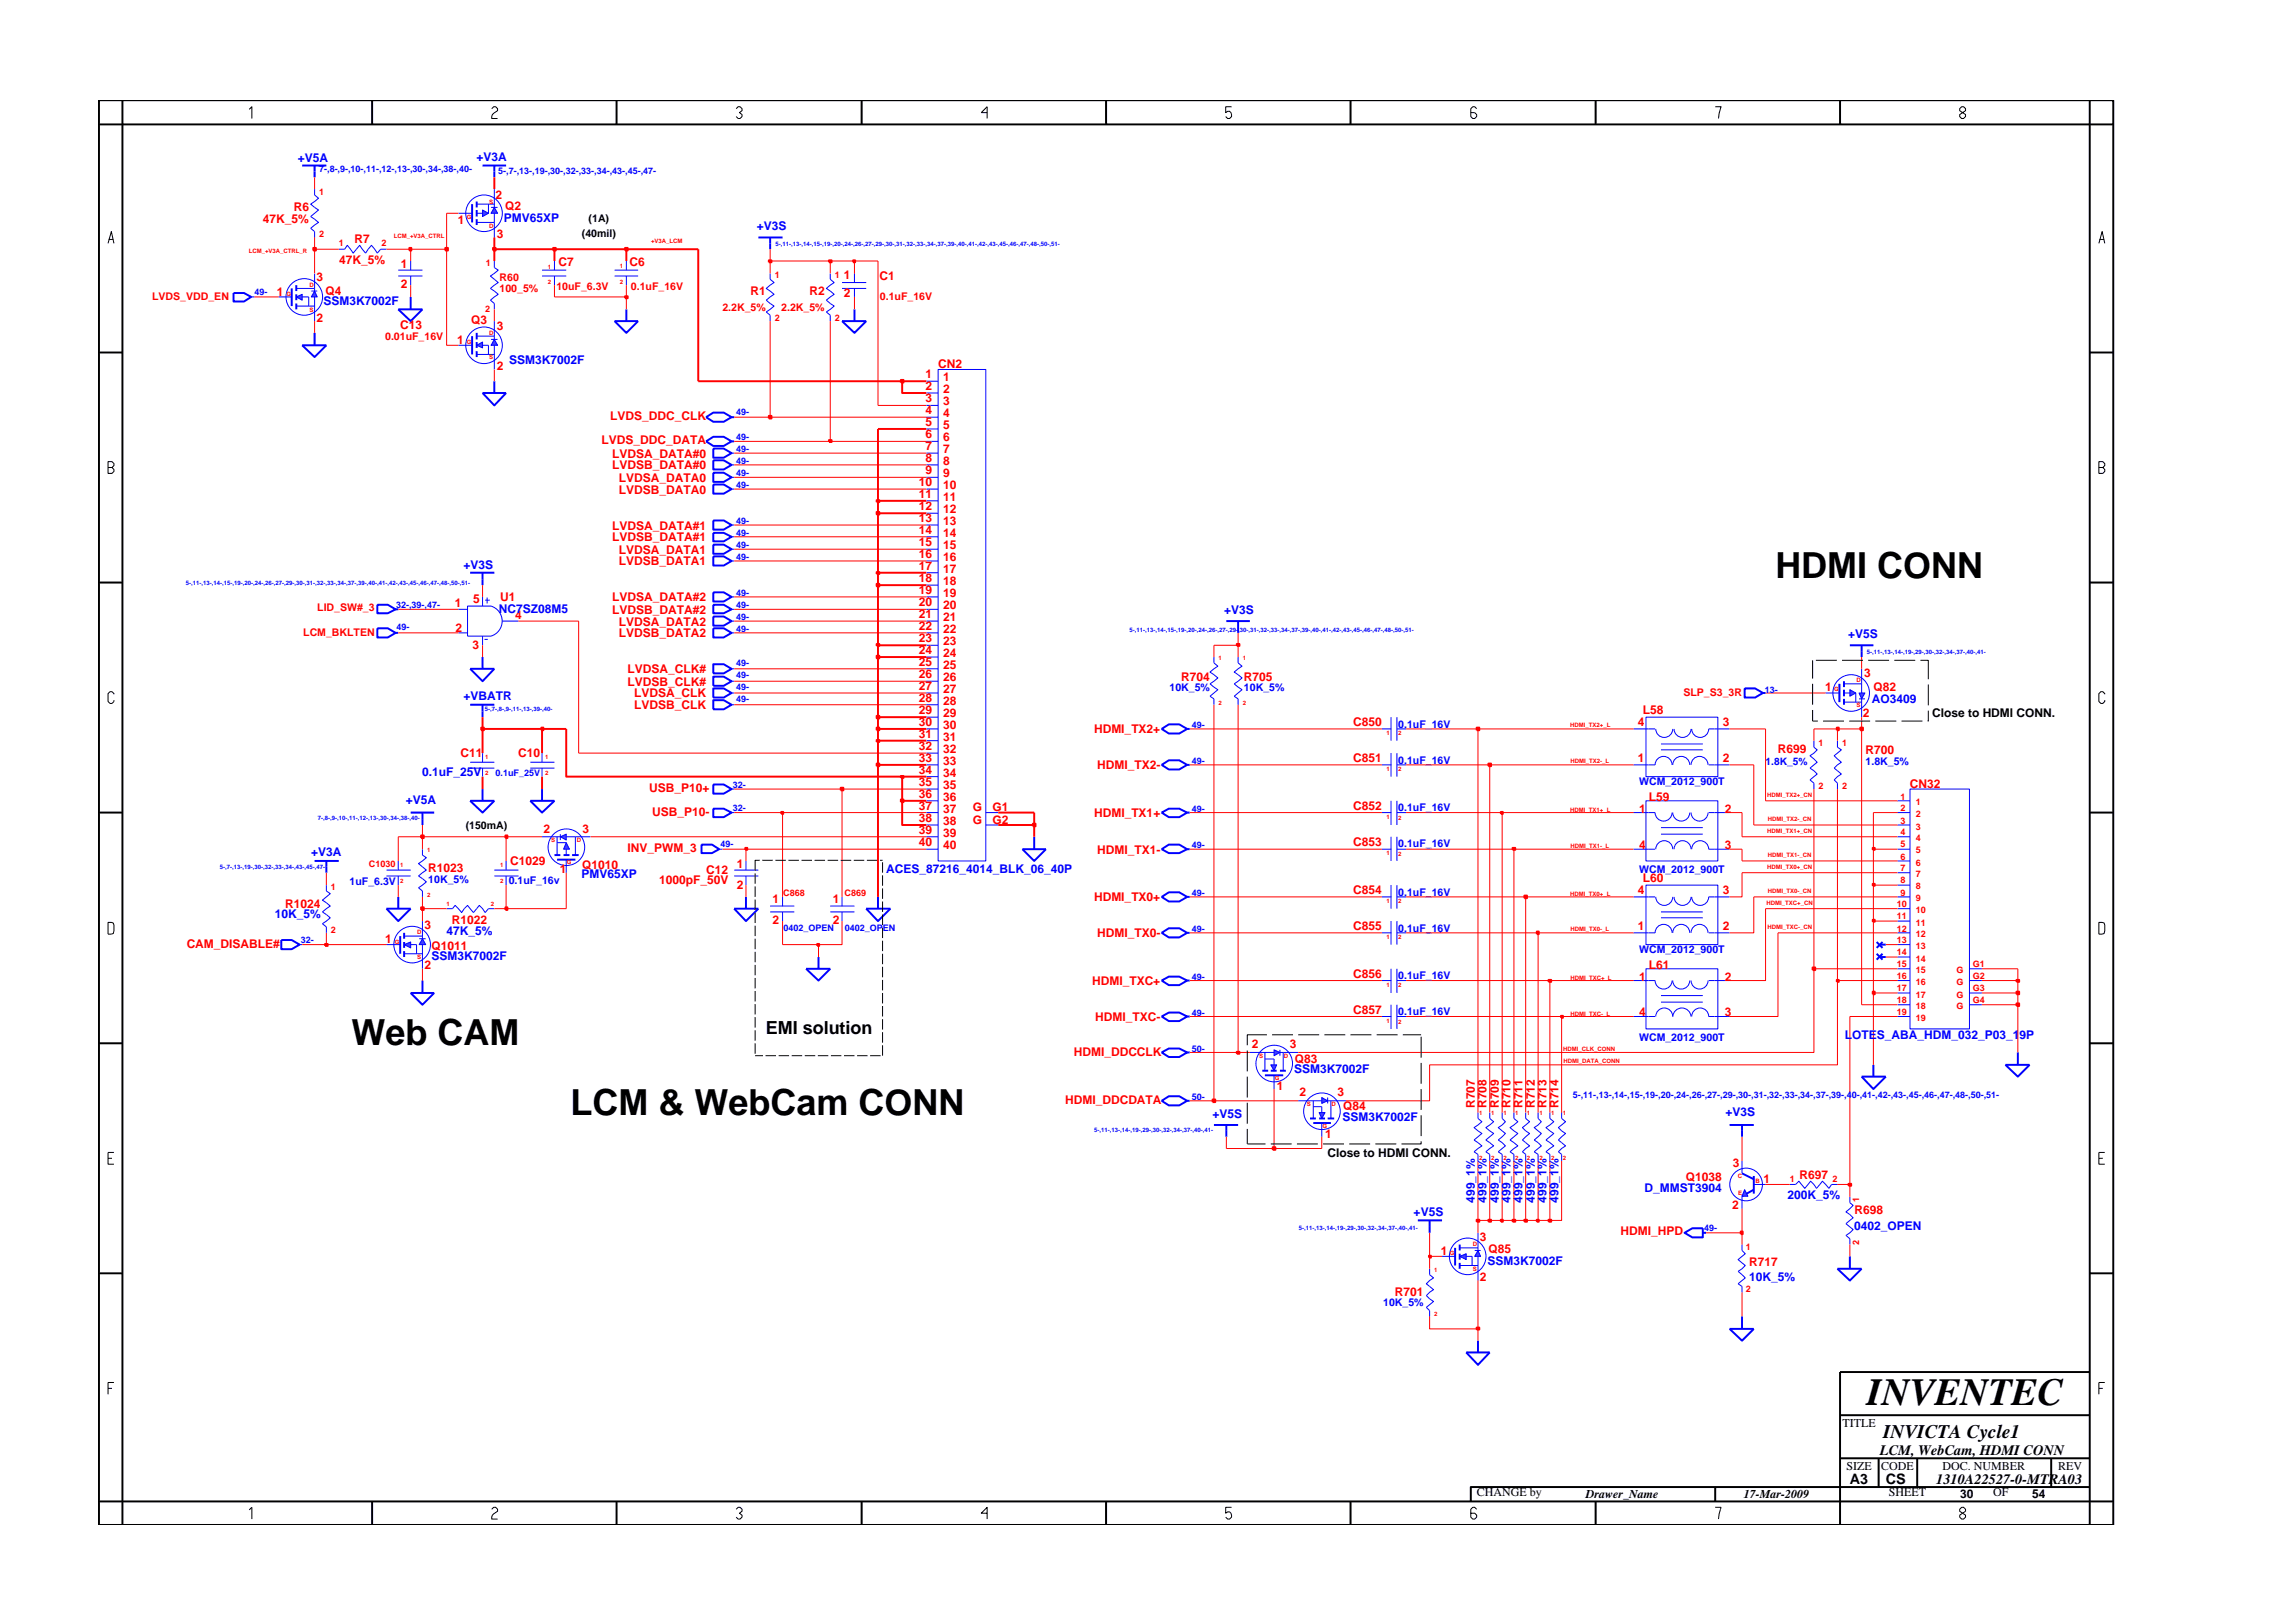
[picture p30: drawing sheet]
<svg xmlns="http://www.w3.org/2000/svg" width="297mm" height="210mm" viewBox="0 0 297 210" stroke-linecap="round" stroke-linejoin="round" font-family="sans-serif">
<defs><g id="words">
<text font-size="5" x="241.8" y="182">INVENTEC</text>
<g font-size="4.7">
<text x="230" y="74.8">HDMI CONN</text>
<text x="45.5" y="135.4">Web CAM</text>
<text x="73.9" y="144.4">LCM &amp; WebCam CONN</text>
</g>
<text font-size="2.5" x="244" y="186.3">INVICTA Cycle1</text>
<text font-size="2.3" x="99.2" y="134">EMI solution</text>
<g font-size="1.9">
<text x="243.5" y="188.5">LCM, WebCam, HDMI CONN</text>
<text x="239.6" y="192.2">A3</text>
<text x="244.3" y="192.3">CS</text>
<text x="250.8" y="192.2">1310A22527-0-MTRA03</text>
</g>
<g font-size="1.6" fill="#00f">
<text x="38.6" y="21">+V5A</text>
<text x="61.7" y="20.8">+V3A</text>
<text x="65.3" y="28.7">PMV65XP</text>
<text x="98" y="29.8">+V3S</text>
<text x="41.9" y="39.6">SSM3K7002F</text>
<text x="66" y="47.2">SSM3K7002F</text>
<text x="60" y="73.7">+V3S</text>
<text x="64.6" y="79.4">NC7SZ08M5</text>
<text x="158.6" y="79.5">+V3S</text>
<text x="239.4" y="82.7">+V5S</text>
<text x="60.1" y="90.7">+VBATR</text>
<text x="242.5" y="91.1">AO3409</text>
<text x="54.7" y="100.6">0.1uF_25V</text>
<text x="52.6" y="104.2">+V5A</text>
<text x="40.3" y="110.8">+V3A</text>
<text x="75.3" y="113.8">PMV65XP</text>
<text x="114.8" y="113.1">ACES_87216_4014_BLK_06_40P</text>
<text x="35.6" y="119">10K_5%</text>
<text x="55.9" y="124.4">SSM3K7002F</text>
<text x="57.8" y="121.1">47K_5%</text>
<text x="239" y="134.6">LOTES_ABA_HDM_032_P03_19P</text>
<text x="167.6" y="139">SSM3K7002F</text>
<text x="157.1" y="144.8">+V5S</text>
<text x="173.9" y="145.2">SSM3K7002F</text>
<text x="223.5" y="144.5">+V3S</text>
<text x="191" y="155.8" transform="rotate(-90 191 155.8)">499_1%</text>
<text x="192.6" y="155.8" transform="rotate(-90 192.6 155.8)">499_1%</text>
<text x="194.2" y="155.8" transform="rotate(-90 194.2 155.8)">499_1%</text>
<text x="195.7" y="155.8" transform="rotate(-90 195.7 155.8)">499_1%</text>
<text x="197.2" y="155.8" transform="rotate(-90 197.2 155.8)">499_1%</text>
<text x="198.8" y="155.8" transform="rotate(-90 198.8 155.8)">499_1%</text>
<text x="200.3" y="155.8" transform="rotate(-90 200.3 155.8)">499_1%</text>
<text x="201.9" y="155.8" transform="rotate(-90 201.9 155.8)">499_1%</text>
<text x="213" y="154.5">D_MMST3904</text>
<text x="231.6" y="155.4">200K_5%</text>
<text x="183.1" y="157.6">+V5S</text>
<text x="240.2" y="159.3">0402_OPEN</text>
<text x="192.7" y="163.9">SSM3K7002F</text>
<text x="226.6" y="165.9">10K_5%</text>
</g>
<g font-size="1.6" fill="#f00">
<text x="34.1" y="28.9">47K_5%</text>
<text x="38" y="27.4">R6</text>
<text x="59.3" y="29">1</text>
<text x="64.2" y="25.7">2</text>
<text x="65.4" y="27.2">Q2</text>
<text x="44" y="34.2">47K_5%</text>
<text x="45.9" y="31.5">R7</text>
<text x="51.9" y="34.7">1</text>
<text x="64.4" y="30.8">3</text>
<text x="72.3" y="34.5">C7</text>
<text x="81.6" y="34.5">C6</text>
<text x="35.8" y="38.3">1</text>
<text x="41" y="36.4">3</text>
<text x="41" y="41.7">2</text>
<text x="42.2" y="38.2">Q4</text>
<text x="51.9" y="37.3">2</text>
<text x="97.2" y="38.2">R1</text>
<text x="104.8" y="38.2">R2</text>
<text x="109.3" y="36.2">1</text>
<text x="109.3" y="38.4">2</text>
<text x="114" y="36.2">C1</text>
<text x="51.8" y="42.7">C13</text>
<text x="59.2" y="44.6">1</text>
<text x="61" y="42">Q3</text>
<text x="64.4" y="42.7">3</text>
<text x="64.4" y="47.9">2</text>
<text x="121.5" y="47.6">CN2</text>
<text x="119.9" y="52.1">3</text>
<text x="119.9" y="50.6">2</text>
<text x="119.9" y="49">1</text>
<text x="119.9" y="53.7">4</text>
<text x="122.2" y="52.5">3</text>
<text x="122.2" y="50.9">2</text>
<text x="122.2" y="49.4">1</text>
<text x="77.9" y="57.5">LVDS_DDC_DATA</text>
<text x="79" y="54.5">LVDS_DDC_CLK</text>
<text x="79.3" y="59.3">LVDSA_DATA#0</text>
<text x="119.9" y="55.2">5</text>
<text x="119.9" y="56.7">6</text>
<text x="119.9" y="58.3">7</text>
<text x="119.9" y="59.9">8</text>
<text x="122.2" y="54">4</text>
<text x="122.2" y="55.6">5</text>
<text x="122.2" y="57.2">6</text>
<text x="122.2" y="58.7">7</text>
<text x="79.3" y="60.8">LVDSB_DATA#0</text>
<text x="80.2" y="63.9">LVDSB_DATA0</text>
<text x="80.2" y="62.4">LVDSA_DATA0</text>
<text x="119" y="63">10</text>
<text x="119" y="64.5">11</text>
<text x="119.9" y="61.4">9</text>
<text x="122.2" y="63.4">10</text>
<text x="122.2" y="64.9">11</text>
<text x="122.2" y="60.2">8</text>
<text x="122.2" y="61.8">9</text>
<text x="79.3" y="70.1">LVDSB_DATA#1</text>
<text x="79.3" y="68.6">LVDSA_DATA#1</text>
<text x="80.2" y="71.7">LVDSA_DATA1</text>
<text x="119" y="66">12</text>
<text x="119" y="67.7">13</text>
<text x="119" y="69.2">14</text>
<text x="119" y="70.7">15</text>
<text x="122.2" y="66.5">12</text>
<text x="122.2" y="68">13</text>
<text x="122.2" y="69.5">14</text>
<text x="122.2" y="71.1">15</text>
<text x="64.8" y="77.9">U1</text>
<text x="79.3" y="77.9">LVDSA_DATA#2</text>
<text x="80.2" y="73.3">LVDSB_DATA1</text>
<text x="119" y="72.3">16</text>
<text x="119" y="73.8">17</text>
<text x="119" y="75.4">18</text>
<text x="119" y="77">19</text>
<text x="122.2" y="72.7">16</text>
<text x="122.2" y="74.2">17</text>
<text x="122.2" y="75.8">18</text>
<text x="122.2" y="77.3">19</text>
<text x="58.9" y="78.7">1</text>
<text x="59" y="81.8">2</text>
<text x="61.3" y="78.1">5</text>
<text x="66.7" y="80.2">4</text>
<text x="79.3" y="79.5">LVDSB_DATA#2</text>
<text x="80.2" y="82.6">LVDSB_DATA2</text>
<text x="80.2" y="81">LVDSA_DATA2</text>
<text x="119" y="78.5">20</text>
<text x="119" y="80.1">21</text>
<text x="119" y="81.6">22</text>
<text x="119" y="83.1">23</text>
<text x="122.2" y="78.9">20</text>
<text x="122.2" y="80.5">21</text>
<text x="122.2" y="82">22</text>
<text x="122.2" y="83.6">23</text>
<text x="61.2" y="84.1">3</text>
<text x="81.3" y="88.8">LVDSB_CLK#</text>
<text x="81.3" y="87.2">LVDSA_CLK#</text>
<text x="119" y="84.8">24</text>
<text x="119" y="86.3">25</text>
<text x="119" y="87.8">26</text>
<text x="119" y="89.4">27</text>
<text x="122.2" y="85.1">24</text>
<text x="122.2" y="86.6">25</text>
<text x="122.2" y="88.3">26</text>
<text x="122.2" y="89.8">27</text>
<text x="153" y="88.2">R704</text>
<text x="161.1" y="88.2">R705</text>
<text x="236.4" y="89.5">1</text>
<text x="241.5" y="87.7">3</text>
<text x="242.7" y="89.5">Q82</text>
<text x="82.1" y="90.4">LVDSA_CLK</text>
<text x="82.1" y="91.9">LVDSB_CLK</text>
<text x="119" y="94.1">30</text>
<text x="119" y="95.6">31</text>
<text x="119" y="90.9">28</text>
<text x="119" y="92.5">29</text>
<text x="122.2" y="94.4">30</text>
<text x="122.2" y="96">31</text>
<text x="122.2" y="91.3">28</text>
<text x="122.2" y="92.9">29</text>
<text x="141.7" y="95">HDMI_TX2+</text>
<text x="175.3" y="94.1">C850</text>
<text x="212.2" y="94.1">4</text>
<text x="212.8" y="92.5">L58</text>
<text x="223.2" y="94.1">3</text>
<text x="241.3" y="92.8">2</text>
<text x="59.7" y="98">C11</text>
<text x="67.1" y="98">C10</text>
<text x="119" y="97.1">32</text>
<text x="119" y="98.7">33</text>
<text x="119" y="100.3">34</text>
<text x="119" y="101.8">35</text>
<text x="122.2" y="97.6">32</text>
<text x="122.2" y="99.1">33</text>
<text x="122.2" y="100.6">34</text>
<text x="142.1" y="99.7">HDMI_TX2-</text>
<text x="175.3" y="98.7">C851</text>
<text x="212.2" y="98.7">1</text>
<text x="223.2" y="98.7">2</text>
<text x="230.3" y="97.6">R699</text>
<text x="241.7" y="97.7">R700</text>
<text x="70.4" y="108">2</text>
<text x="75.5" y="108">3</text>
<text x="84.1" y="102.6">USB_P10+</text>
<text x="84.5" y="105.7">USB_P10-</text>
<text x="119" y="106.4">38</text>
<text x="119" y="103.4">36</text>
<text x="119" y="104.9">37</text>
<text x="122.2" y="106.9">38</text>
<text x="122.2" y="102.2">35</text>
<text x="122.2" y="103.7">36</text>
<text x="122.2" y="105.3">37</text>
<text x="126" y="105.1">G</text>
<text x="126" y="106.7">G</text>
<text x="128.6" y="105.1">G1</text>
<text x="128.6" y="106.7">G2</text>
<text x="141.7" y="105.9">HDMI_TX1+</text>
<text x="175.3" y="104.9">C852</text>
<text x="212.4" y="105.3">1</text>
<text x="213.6" y="103.7">L59</text>
<text x="223.4" y="105.3">2</text>
<text x="247.4" y="102.1">CN32</text>
<text x="55.5" y="113">R1023</text>
<text x="66.1" y="112">C1029</text>
<text x="72.5" y="113.1">1</text>
<text x="75.4" y="112.6">Q1010</text>
<text x="81.3" y="110.3">INV_PWM_3</text>
<text x="91.5" y="113.2">C12</text>
<text x="95.4" y="112.5">1</text>
<text x="119" y="108">39</text>
<text x="119" y="109.6">40</text>
<text x="122.2" y="108.4">39</text>
<text x="122.2" y="110">40</text>
<text x="142.1" y="110.6">HDMI_TX1-</text>
<text x="175.3" y="109.6">C853</text>
<text x="212.4" y="110">4</text>
<text x="223.4" y="110">3</text>
<text x="36.9" y="117.6">R1024</text>
<text x="58.5" y="119.7">R1022</text>
<text x="85.4" y="114.6">1000pF_50V</text>
<text x="95.4" y="115.2">2</text>
<text x="100.1" y="117">1</text>
<text x="100.1" y="119.6">2</text>
<text x="107.9" y="117">1</text>
<text x="107.9" y="119.6">2</text>
<text x="141.7" y="116.8">HDMI_TX0+</text>
<text x="175.3" y="115.8">C854</text>
<text x="212.2" y="115.8">4</text>
<text x="212.8" y="114.2">L60</text>
<text x="223.2" y="115.8">3</text>
<text x="24.2" y="122.8">CAM_DISABLE#</text>
<text x="49.9" y="122.2">1</text>
<text x="55" y="120.3">3</text>
<text x="55" y="125.6">2</text>
<text x="55.9" y="123.1">Q1011</text>
<text x="142.1" y="121.4">HDMI_TX0-</text>
<text x="175.3" y="120.5">C855</text>
<text x="212.2" y="120.5">1</text>
<text x="213.6" y="125.5">L61</text>
<text x="223.2" y="120.5">2</text>
<text x="141.5" y="127.6">HDMI_TXC+</text>
<text x="175.3" y="131.3">C857</text>
<text x="175.3" y="126.7">C856</text>
<text x="212.4" y="127">1</text>
<text x="212.4" y="131.7">4</text>
<text x="223.4" y="127">2</text>
<text x="223.4" y="131.7">3</text>
<text x="139.1" y="136.8">HDMI_DDCCLK</text>
<text x="141.9" y="132.3">HDMI_TXC-</text>
<text x="162.2" y="135.8">2</text>
<text x="167.1" y="135.8">3</text>
<text x="167.7" y="137.8">Q83</text>
<text x="138" y="143">HDMI_DDCDATA</text>
<text x="165.4" y="141.2">1</text>
<text x="168.3" y="142">2</text>
<text x="173.3" y="142">3</text>
<text x="174" y="143.8">Q84</text>
<text x="191" y="143.5" transform="rotate(-90 191 143.5)">R707</text>
<text x="192.6" y="143.5" transform="rotate(-90 192.6 143.5)">R708</text>
<text x="194.2" y="143.5" transform="rotate(-90 194.2 143.5)">R709</text>
<text x="195.7" y="143.5" transform="rotate(-90 195.7 143.5)">R710</text>
<text x="197.2" y="143.5" transform="rotate(-90 197.2 143.5)">R711</text>
<text x="198.8" y="143.5" transform="rotate(-90 198.8 143.5)">R712</text>
<text x="200.3" y="143.5" transform="rotate(-90 200.3 143.5)">R713</text>
<text x="201.9" y="143.5" transform="rotate(-90 201.9 143.5)">R714</text>
<text x="171.6" y="147.4">1</text>
<text x="218.4" y="153">Q1038</text>
<text x="224.5" y="151.2">3</text>
<text x="228.4" y="153.2">1</text>
<text x="233.1" y="152.7">R697</text>
<text x="191.7" y="160.7">3</text>
<text x="209.9" y="160">HDMI_HPD</text>
<text x="224.4" y="156.7">2</text>
<text x="240.2" y="157.3">R698</text>
<text x="180.7" y="167.8">R701</text>
<text x="186.6" y="162.6">1</text>
<text x="191.7" y="166">2</text>
<text x="192.8" y="162.3">Q85</text>
<text x="226.6" y="163.9">R717</text>
</g>
<g font-size="1.6">
<text x="250.3" y="92.9">Close to HDMI CONN.</text>
<text x="172" y="149.9">Close to HDMI CONN.</text>
<text x="238.7" y="184.8">TITLE</text>
<text x="239.2" y="190.4">SIZE</text>
<text x="243.7" y="190.4">CODE</text>
<text x="251.6" y="190.4">DOC. NUMBER</text>
<text x="266.6" y="190.4">REV</text>
<text x="191.3" y="193.9">CHANGE by</text>
<text x="205.4" y="194.1">Drawer_Name</text>
<text x="225.9" y="194.1">17-Mar-2009</text>
<text x="244.7" y="193.9">SHEET</text>
<text x="253.9" y="194.1">30</text>
<text x="258.2" y="193.9">OF</text>
<text x="263.3" y="194.1">54</text>
</g>
<g font-size="1.4">
<text x="76.3" y="28.7">(1A)</text>
<text x="75.4" y="30.7">(40mil)</text>
<text x="60.3" y="107.4">(150mA)</text>
</g>
<g font-size="1.4" fill="#f00">
<text x="19.7" y="38.9">LVDS_VDD_EN</text>
<text x="64.7" y="37.9">100_5%</text>
<text x="64.7" y="36.4">R60</text>
<text x="72.1" y="37.5">10uF_6.3V</text>
<text x="81.7" y="37.5">0.1uF_16V</text>
<text x="93.6" y="40.3">2.2K_5%</text>
<text x="101.2" y="40.2">2.2K_5%</text>
<text x="114" y="38.8">0.1uF_16V</text>
<text x="49.9" y="44.1">0.01uF_16V</text>
<text x="39.3" y="82.3">LCM_BKLTEN</text>
<text x="41.1" y="79.2">LID_SW#_3</text>
<text x="218.1" y="90.1">SLP_S3_3R</text>
</g>
<g font-size="1.4" fill="#00f">
<text x="151.5" y="89.5">10K_5%</text>
<text x="161.1" y="89.5">10K_5%</text>
<text x="181.1" y="94.3">0.1uF_16V</text>
<text x="181.1" y="98.9">0.1uF_16V</text>
<text x="212.3" y="101.6">WCM_2012_900T</text>
<text x="241.7" y="99.1">1.8K_5%</text>
<text x="181.1" y="105.1">0.1uF_16V</text>
<text x="181.1" y="109.8">0.1uF_16V</text>
<text x="212.3" y="113.1">WCM_2012_900T</text>
<text x="45.3" y="114.6">1uF_6.3V</text>
<text x="55.5" y="114.4">10K_5%</text>
<text x="65.9" y="114.5">0.1uF_16v</text>
<text x="181.1" y="116">0.1uF_16V</text>
<text x="181.1" y="120.7">0.1uF_16V</text>
<text x="212.3" y="123.4">WCM_2012_900T</text>
<text x="181.1" y="126.9">0.1uF_16V</text>
<text x="181.1" y="131.5">0.1uF_16V</text>
<text x="212.3" y="134.8">WCM_2012_900T</text>
<text x="179.2" y="169.2">10K_5%</text>
</g>
<text font-size="1.3" fill="#00f" x="228.7" y="99.1">1.8K_5%</text>
<g font-size="1.2" fill="#00f">
<text x="41.3" y="22.3">7-,8-,9-,10-,11-,12-,13-,30-,34-,38-,40-</text>
<text x="64.5" y="22.5">5-,7-,13-,19-,30-,32-,33-,34-,43-,45-,47-</text>
<text x="33" y="38.2">49-</text>
<text x="95.4" y="53.8">49-</text>
<text x="95.4" y="57">49-</text>
<text x="95.4" y="58.6">49-</text>
<text x="95.4" y="61.7">49-</text>
<text x="95.4" y="60.1">49-</text>
<text x="95.4" y="63.3">49-</text>
<text x="95.4" y="67.9">49-</text>
<text x="95.4" y="69.5">49-</text>
<text x="95.4" y="71">49-</text>
<text x="95.4" y="77.2">49-</text>
<text x="95.4" y="72.6">49-</text>
<text x="51.3" y="78.8">32-,39-,47-</text>
<text x="51.3" y="81.6">49-</text>
<text x="95.4" y="80.3">49-</text>
<text x="95.4" y="81.9">49-</text>
<text x="95.4" y="78.8">49-</text>
<text x="95.4" y="87.8">49-</text>
<text x="95.4" y="86.2">49-</text>
<text x="95.4" y="89.4">49-</text>
<text x="228.6" y="89.8">13-</text>
<text x="95.4" y="90.9">49-</text>
<text x="154.4" y="94.3">49-</text>
<text x="64.2" y="100.6">0.1uF_25V</text>
<text x="154.4" y="99">49-</text>
<text x="94.9" y="105.1">32-</text>
<text x="94.9" y="102.1">32-</text>
<text x="154.4" y="105.2">49-</text>
<text x="93.3" y="109.8">49-</text>
<text x="154.4" y="109.8">49-</text>
<text x="154.4" y="116.1">49-</text>
<text x="39" y="122.2">32-</text>
<text x="101.5" y="120.6">0402_OPEN</text>
<text x="109.4" y="120.6">0402_OPEN</text>
<text x="154.4" y="120.8">49-</text>
<text x="154.4" y="126.9">49-</text>
<text x="154.4" y="131.6">49-</text>
<text x="154.4" y="136.3">50-</text>
<text x="154.4" y="142.4">50-</text>
<text x="203.7" y="142.2">5-,11-,13-,14-,15-,19-,20-,24-,26-,27-,29-,30-,31-,32-,33-,34-,37-,39-,40-,41-,42-,43-,45-,46-,47-,48-,50-,51-</text>
<text x="220.8" y="159.5">49-</text>
</g>
<g font-size="1.2" fill="#f00">
<text x="41.3" y="25.2">1</text>
<text x="41.3" y="30.8">2</text>
<text x="43.9" y="31.9">1</text>
<text x="49.4" y="31.9">2</text>
<text x="62.9" y="34.4">1</text>
<text x="62.9" y="40.4">2</text>
<text x="100.4" y="36">1</text>
<text x="100.4" y="41.6">2</text>
<text x="108.1" y="36">1</text>
<text x="108.1" y="41.6">2</text>
<text x="235.6" y="96.7">1</text>
<text x="238.6" y="96.7">1</text>
<text x="235.6" y="102.2">2</text>
<text x="238.6" y="102.2">2</text>
<text x="246.2" y="105.1">2</text>
<text x="246.2" y="106.7">3</text>
<text x="246.2" y="103.6">1</text>
<text x="248.2" y="105.9">2</text>
<text x="248.2" y="107.5">3</text>
<text x="248.2" y="104.3">1</text>
<text x="47.8" y="112.3">C1030</text>
<text x="246.2" y="111.4">6</text>
<text x="246.2" y="112.9">7</text>
<text x="246.2" y="108.2">4</text>
<text x="246.2" y="109.8">5</text>
<text x="248.2" y="110.5">5</text>
<text x="248.2" y="112.1">6</text>
<text x="248.2" y="113.7">7</text>
<text x="248.2" y="109">4</text>
<text x="42.9" y="115.3">1</text>
<text x="101.5" y="116.1">C868</text>
<text x="109.4" y="116.1">C869</text>
<text x="245.7" y="117.5">10</text>
<text x="245.7" y="119.1">11</text>
<text x="246.2" y="114.4">8</text>
<text x="246.2" y="116">9</text>
<text x="248.2" y="115.2">8</text>
<text x="248.2" y="116.8">9</text>
<text x="248.2" y="118.3">10</text>
<text x="248.2" y="119.9">11</text>
<text x="42.9" y="120.8">2</text>
<text x="245.7" y="125.3">15</text>
<text x="245.7" y="120.7">12</text>
<text x="245.7" y="122.2">13</text>
<text x="245.7" y="123.7">14</text>
<text x="248.2" y="121.4">12</text>
<text x="248.2" y="123">13</text>
<text x="248.2" y="124.6">14</text>
<text x="255.6" y="125.3">G1</text>
<text x="245.7" y="126.9">16</text>
<text x="245.7" y="128.4">17</text>
<text x="245.7" y="130">18</text>
<text x="245.7" y="131.5">19</text>
<text x="248.2" y="127.6">16</text>
<text x="248.2" y="129.2">17</text>
<text x="248.2" y="130.8">18</text>
<text x="248.2" y="126.1">15</text>
<text x="253.5" y="126.1">G</text>
<text x="253.5" y="127.6">G</text>
<text x="253.5" y="129.2">G</text>
<text x="253.5" y="130.8">G</text>
<text x="255.6" y="130">G4</text>
<text x="255.6" y="126.9">G2</text>
<text x="255.6" y="128.4">G3</text>
<text x="248.2" y="132.3">19</text>
<text x="231.8" y="153.1">1</text>
<text x="237.4" y="153.1">2</text>
<text x="240.8" y="155.7" transform="rotate(-90 240.8 155.7)">1</text>
<text x="226.2" y="161.9">1</text>
<text x="240.8" y="161.2" transform="rotate(-90 240.8 161.2)">2</text>
<text x="226.2" y="167.4">2</text>
</g>
<g font-size=".8" fill="#f00">
<text x="60.5" y="28.4">G</text>
<text x="63.4" y="29.5">D</text>
<text x="63.4" y="26.4">S</text>
<text x="32.2" y="32.8">LCM_+V3A_CTRL_R</text>
<text x="51" y="30.8">LCM_+V3A_CTRL</text>
<text x="71" y="34.8">1</text>
<text x="80.3" y="34.7">1</text>
<text x="84.3" y="31.5">+V3A_LCM</text>
<text x="37.1" y="38.3">G</text>
<text x="40.1" y="37.2">D</text>
<text x="40.1" y="40.4">S</text>
<text x="71" y="36.8">2</text>
<text x="80.3" y="36.8">2</text>
<text x="60.5" y="44.5">G</text>
<text x="63.4" y="43.3">D</text>
<text x="63.4" y="46.6">S</text>
<text x="157.8" y="85.5">1</text>
<text x="161" y="85.5">1</text>
<text x="237.6" y="89.6">G</text>
<text x="240.5" y="88.4">D</text>
<text x="157.8" y="91.3">2</text>
<text x="161" y="91.3">2</text>
<text x="179.6" y="95.3">1</text>
<text x="181.1" y="95.3">2</text>
<text x="203.4" y="94.2">HDMI_TX2+_L</text>
<text x="240.5" y="91.6">S</text>
<text x="62.9" y="98.3">1</text>
<text x="62.9" y="100.4">2</text>
<text x="70.6" y="98.3">1</text>
<text x="70.6" y="100.4">2</text>
<text x="179.6" y="99.9">1</text>
<text x="181.1" y="99.9">2</text>
<text x="203.4" y="98.9">HDMI_TX2-_L</text>
<text x="179.6" y="106.1">1</text>
<text x="181.1" y="106.2">2</text>
<text x="203.4" y="105.1">HDMI_TX1+_L</text>
<text x="228.9" y="103.3">HDMI_TX2+_CN</text>
<text x="228.9" y="107.9">HDMI_TX1+_CN</text>
<text x="229" y="106.4">HDMI_TX2-_CN</text>
<text x="51.8" y="112.3">1</text>
<text x="55.3" y="110.3">1</text>
<text x="64.8" y="112.3">1</text>
<text x="71.4" y="109.1">S</text>
<text x="73.4" y="111.9">G</text>
<text x="74.7" y="109.1">D</text>
<text x="179.6" y="110.8">1</text>
<text x="181.1" y="110.9">2</text>
<text x="203.4" y="109.8">HDMI_TX1-_L</text>
<text x="228.9" y="112.6">HDMI_TX0+_CN</text>
<text x="229" y="111.1">HDMI_TX1-_CN</text>
<text x="51.8" y="114.4">2</text>
<text x="55.3" y="116.2">2</text>
<text x="57.9" y="117.4">1</text>
<text x="63.6" y="117.4">2</text>
<text x="64.8" y="114.4">2</text>
<text x="179.6" y="117">1</text>
<text x="181.1" y="117">2</text>
<text x="203.4" y="116.1">HDMI_TX0+_L</text>
<text x="228.9" y="117.2">HDMI_TXC+_CN</text>
<text x="229" y="115.7">HDMI_TX0-_CN</text>
<text x="51.2" y="122.2">G</text>
<text x="54" y="124.3">S</text>
<text x="54" y="121.1">D</text>
<text x="179.6" y="121.7">1</text>
<text x="181.1" y="121.7">2</text>
<text x="203.4" y="120.6">HDMI_TX0-_L</text>
<text x="229" y="120.4">HDMI_TXC-_CN</text>
<text x="179.6" y="127.9">1</text>
<text x="181.1" y="127.9">2</text>
<text x="203.4" y="126.9">HDMI_TXC+_L</text>
<text x="203.5" y="131.6">HDMI_TXC-_L</text>
<text x="163.1" y="137.1">S</text>
<text x="166.3" y="137.1">D</text>
<text x="179.6" y="132.5">1</text>
<text x="181.1" y="132.6">2</text>
<text x="202.5" y="136.2">HDMI_CLK_CONN</text>
<text x="202.5" y="137.7">HDMI_DATA_CONN</text>
<text x="165.1" y="139.9">G</text>
<text x="169.3" y="143.2">S</text>
<text x="172.5" y="143.2">D</text>
<text x="171.3" y="146.1">G</text>
<text x="191.6" y="144.5">1</text>
<text x="193.2" y="144.5">1</text>
<text x="194.8" y="144.5">1</text>
<text x="196.3" y="144.5">1</text>
<text x="197.8" y="144.5">1</text>
<text x="199.4" y="144.5">1</text>
<text x="200.9" y="144.5">1</text>
<text x="202.5" y="144.5">1</text>
<text x="191.6" y="150.3">2</text>
<text x="193.2" y="150.3">2</text>
<text x="194.8" y="150.3">2</text>
<text x="196.3" y="150.3">2</text>
<text x="197.8" y="150.3">2</text>
<text x="199.4" y="150.3">2</text>
<text x="200.9" y="150.3">2</text>
<text x="202.5" y="150.3">2</text>
<text x="225.1" y="152.6">C</text>
<text x="225.1" y="154.8">E</text>
<text x="227.4" y="153.3">B</text>
<text x="190.8" y="161.4">D</text>
<text x="185.8" y="164.8">1</text>
<text x="187.8" y="162.6">G</text>
<text x="190.8" y="164.7">S</text>
<text x="185.8" y="170.5">2</text>
</g>
<g font-size=".8" fill="#00f">
<text x="100.4" y="31.9">5-,11-,13-,14-,15-,19-,20-,24-,26-,27-,29-,30-,31-,32-,33-,34-,37-,39-,40-,41-,42-,43-,45-,46-,47-,48-,50-,51-</text>
<text x="24.1" y="75.8">5-,11-,13-,14-,15-,19-,20-,24-,26-,27-,29-,30-,31-,32-,33-,34-,37-,39-,40-,41-,42-,43-,45-,46-,47-,48-,50-,51-</text>
<text x="146.3" y="81.9">5-,11-,13-,14-,15-,19-,20-,24-,26-,27-,29-,30-,31-,32-,33-,34-,37-,39-,40-,41-,42-,43-,45-,46-,47-,48-,50-,51-</text>
<text x="241.8" y="84.7">5-,11-,13-,14-,19-,29-,30-,32-,34-,37-,40-,41-</text>
<text x="62.8" y="92.1">5-,7-,8-,9-,11-,13-,39-,40-</text>
<text x="41.2" y="106.3">7-,8-,9-,10-,11-,12-,13-,30-,34-,38-,40-</text>
<text x="28.5" y="112.6">5-,7-,13-,19-,30-,32-,33-,34-,43-,45-,47-</text>
<text x="141.8" y="146.6">5-,11-,13-,14-,19-,29-,30-,32-,34-,37-,40-,41-</text>
<text x="168.3" y="159.3">5-,11-,13-,14-,19-,29-,30-,32-,34-,37-,40-,41-</text>
</g>
</g></defs>
<g fill="none" stroke="#00f" stroke-width=".25">
<path d="M39.1 44.7h3.2l-1.5 1.6zM40.8 43.1v1.6M79.6 41.6h3.1l-1.6 1.5zM81.1 40.1v1.5M92.4 76.7h1.4l1 .6-1 .6h-1.4zM60.9 103.7h3.1l-1.5 1.6zM62.5 102.2v1.5M150.5 116.2l.9-.6h1.4l1 .6-1 .6h-1.4zM153.8 116.2h.3M243.1 122l.8 .8M243.5 122.4h.8M243.9 122l-.8 .8"/>
<path d="M157.3 145.7h3.1M158.9 145.7v1.6M188.5 161.7v2.2"/>
</g>
<g fill="none" stroke="#00f" stroke-width=".13">
<path d="M94.8 77.3h.3M157.3 85.1v.8l.5 .4-1.1 .8 1.1 .7-1.1 .8 1.1 .8-1.1 .8 .6 .3v.8M245.8 103.7h1.6M245.8 106.9h1.6M245.8 110h1.6M245.8 113.1h1.6M245.8 116.2h1.6M245.8 119.3h1.6M245.8 105.3h1.6M245.8 108.4h1.6M245.8 111.5h1.6M245.8 114.7h1.6"/>
<path d="M245.8 117.7h1.6M247.4 102.2h7.7v31.1h-7.7zM245.8 122.4h1.6M245.8 125.5h1.6M245.8 128.6h1.6M245.8 131.7h1.6M245.8 120.8h1.6M245.8 124h1.6M245.8 127h1.6M245.8 130.2h1.6M255.1 127h1.6M255.1 130.2h1.6"/>
<path d="M255.1 125.5h1.6M255.1 128.6h1.6M186.8 162.8h1.7"/>
</g>
<path d="M191.5 162l.3 .8h-.8z" fill="#3c3cc8"/>
<path d="M191 162h.8M191.5 162l.3 .8h-.8z" fill="none" stroke="#00f" stroke-width=".13"/>
<path d="M189.1 162.8l.8-.4v.8z" fill="#3c3cc8"/>
<g fill="none" stroke="#00f" stroke-width=".13">
<path d="M59.4 44.7h1.8M59.4 78.9h1.2M60.6 78.5h3a2.03 2.03 0 0 1 1.5 2 2.03 2.03 0 0 1-1.5 1.9h-3zM62.5 77.3v1.2M62.9 77.8h.5M63.1 77.4v.8M94.8 61.8h.3M59.4 82h1.2M62.5 82.4v1.2M62.8 82.8h.4M65.1 80.5h2.1M180.2 119.3v3.1"/>
<path d="M181 119.3v3.1M211.6 105.3h2.8a1.1 1.1 0 0 0 1.1 1.1 1.1 1.1 0 0 0 1.1-1.1M211.6 110h2.8M213.2 103.7h9.3v7.8h-9.3zM214.5 110a1.1 1.1 0 0 1 1.1-1.1 1.1 1.1 0 0 1 1.1 1.1M215.2 108.1h5.4M215.2 107.2h5.4M216.7 105.3a1.1 1.1 0 0 0 1.1 1.1 1.1 1.1 0 0 0 1.1-1.1M216.9 110a1.1 1.1 0 0 1 1.1-1.1 1.1 1.1 0 0 1 1.1 1.1M219.1 105.3a1.1 1.1 0 0 0 1.1 1.1 1.1 1.1 0 0 0 1.1-1.1M219.1 110a1.1 1.1 0 0 1 1.1-1.1 1.1 1.1 0 0 1 1.1 1.1h2.8M221.3 105.3h2.8"/>
<path d="M179 120.8h1.2M181 120.8h1.1M191.5 159.7v2.3M193 144.1v.8l.5 .4-1 .8 1 .7-1 .9 1 .7-1 .8 .5 .3v.9M194.6 144.1v.8l.4 .4-.9 .8 .9 .7-.9 .9 .9 .7-.9 .8 .5 .3v.9M189.1 162.8l.8-.4v.8zM189.1 163.9h2.4M189.1 161.7h2.4M189.9 162.8h.8v1.1M191.5 162.8v3.1"/>
<circle cx="190.1" cy="162.8" r="2.37"/>
</g>
<path d="M61.2 43.5v2.4M92.4 61.2h1.4l1 .6-1 .6h-1.4zM150.5 94.4l.9-.6h1.4l1 .6-1 .6h-1.4zM153.8 94.4h.3M40.8 111.5h3.1M42.3 111.5v1.6M50.1 117.7h3.1l-1.6 1.6zM51.6 116.2v1.5M189.1 161.2v.8M189.1 162.4v.8M189.1 163.6v.8" fill="none" stroke="#00f" stroke-width=".25"/>
<path d="M64 44l.5 .7h-.9z" fill="#3c3cc8"/>
<path d="M63.6 44h.9M64 44l.5 .7h-.9z" fill="none" stroke="#00f" stroke-width=".13"/>
<path d="M61.8 44.7l.7-.4v.8z" fill="#3c3cc8"/>
<g fill="none" stroke="#00f" stroke-width=".13">
<path d="M61.8 43.5h2.2M61.8 44.7l.7-.4v.8zM61.8 45.9h2.2M62.5 44.7h.8v1.2M64 41.6v2.4M64 44.7v3.2M94.8 71.1h.3M236.5 89.8h1.8M179 127h1.2M180.2 125.5v3.1M181 127h1.1M181 125.5v3.1"/>
<circle cx="62.7" cy="44.7" r="2.37"/>
</g>
<path d="M61.8 43.1v.9M61.8 44.3v.8M61.8 45.5v.8M92.4 70.6h1.4l1 .5-1 .6h-1.4zM238.3 88.6v2.4M259.8 138h3.1l-1.5 1.5zM261.4 136.3v1.7M224.1 145.7h3.1M225.7 145.7v1.6M189.9 175.2h3.1l-1.5 1.6zM191.5 173.7v1.5" fill="none" stroke="#00f" stroke-width=".25"/>
<path d="M240.8 89.8h.8l-.4 .7z" fill="#3c3cc8"/>
<path d="M240.8 90.5h.8M240.8 89.8h.8l-.4 .7z" fill="none" stroke="#00f" stroke-width=".13"/>
<path d="M239.6 89.4l.8 .4-.8 .4z" fill="#3c3cc8"/>
<g fill="none" stroke="#00f" stroke-width=".13">
<path d="M32.5 38.5h.5M43.9 32.3h.7l.4-.5 .7 1 .9-1 .8 1 .7-1 .8 1 .4-.5h.8M64 33.8v.9l.5 .3-1 .8 1 .8-1 .8 1 .7-1 .8 .5 .4v.8M79.6 35h3.1M79.6 35.8h3.1M81.1 33.8v1.2M81.1 35.8v1.1M109.1 37.4h3.1M109.1 36.6h3.1M110.7 35.4v1.2M110.7 37.4v1.1M120 54h1.5"/>
<path d="M120 57.2h1.5M120 50.9h1.5M120 49.4h1.5M120 52.5h1.5M120 55.6h1.5M120 58.7h1.5M121.5 47.9h6.2v63.6h-6.2zM120 60.2h1.5M120 63.4h1.5M120 66.5h1.5M120 69.5h1.5M120 72.7h1.5"/>
<path d="M120 75.8h1.5M120 78.9h1.5M120 61.8h1.5M120 64.9h1.5M120 68h1.5M120 71.1h1.5M120 74.2h1.5M120 77.3h1.5M60.9 98.7h3.1M60.9 99.5h3.1M62.5 97.6v1.1M62.5 99.5v1.1"/>
<path d="M120 82h1.5M120 85.1h1.5M120 88.3h1.5M120 91.3h1.5M120 94.4h1.5M120 97.6h1.5M120 89.8h1.5M120 80.5h1.5M120 83.6h1.5M120 86.6h1.5M120 92.9h1.5M120 96h1.5"/>
<path d="M120 99.1h1.5M160.4 85.1v.8l.5 .4-1 .8 1 .7-1 .8 1 .8-1 .8 .5 .3v.8M235 96v.8l.4 .3-.9 .8 .9 .8-.9 .8 .9 .8-.9 .7 .5 .5v.7M238.9 88.6h2.3M238.9 91h2.3M238.9 89.8h.7M239.6 89.4l.8 .4-.8 .4zM240.4 89.8v1.2M241.2 86.6v3.2M241.2 90.5v2.4M42.3 114.7v.7l.5 .4-1 .8 1 .8-1 .7 1 .8-1 .8 .5 .4v.7M54.7 110v.8l.5 .3-1 .8 1 .8-1 .8 1 .7-1 .8 .5 .4v.8"/>
<path d="M57.9 117.7h.7l.4-.4 .8 .9 .8-.9 .7 .9 .8-.9 .8 .9 .4-.5h.7M120 100.6h1.5M120 103.7h1.5M120 106.9h1.5M120 110h1.5M120 102.2h1.5M120 105.3h1.5M120 108.4h1.5M127.7 106.9h1.6M127.7 105.3h1.6M211.6 127h2.8a1.1 1.1 0 0 0 1.1 1.1 1.1 1.1 0 0 0 1.1-1.1M211.6 131.7h2.8"/>
<path d="M213.2 125.5h9.3v7.8h-9.3zM214.5 131.7a1.1 1.1 0 0 1 1.1-1.1 1.1 1.1 0 0 1 1.1 1.1 1.19 1.19 0 0 1 1.2-1.1 1.19 1.19 0 0 1 1.2 1.1M215.2 129h5.4M215.2 129.8h5.4M216.7 127a1.1 1.1 0 0 0 1.1 1.1 1.1 1.1 0 0 0 1.1-1.1M219.1 127a1.1 1.1 0 0 0 1.1 1.1 1.1 1.1 0 0 0 1.1-1.1M219.1 131.7a1.1 1.1 0 0 1 1.1-1.1 1.1 1.1 0 0 1 1.1 1.1h2.8M221.3 127h2.8M225.7 150.4v1.6M239.6 155.1v.7l.5 .4-1 .8 1 .8-1 .7 1 .8-1 .7 .5 .5v.7"/>
<circle cx="239.8" cy="89.8" r="2.37"/>
<circle cx="226.2" cy="153.4" r="2.12"/>
</g>
<g fill="none" stroke="#00f" stroke-width=".25">
<path d="M30.3 38h1.3l.9 .5-.9 .6h-1.3zM53.2 38.5v1.6M98.2 30.8h3.2M99.8 30.8v1.5M51.6 40.1h3.1l-1.5 1.5zM109.1 41.6h3.1l-1.5 1.5zM110.7 40.1v1.5M48.9 78.3h1.3l1.1 .6-1.1 .5h-1.3zM51.3 78.9h.3M60.9 74.2h3.1M62.5 74.2v1.6M238.9 88.3v.7"/>
<path d="M238.9 89.4v.8M238.9 90.5v.8M150.5 105.3l.9-.5h1.4l1 .5-1 .6h-1.4zM153.8 105.3h.3M53.2 128.6h3l-1.5 1.6zM54.7 127v1.6M150.5 142.6l.9-.6h1.4l1 .6-1 .6h-1.4zM153.8 142.6h.3M225.7 152l1.5 .8M227.2 152.3v2.3M227.2 154.1l-1.5 .9M238 164.4h3.2l-1.6 1.5z"/>
<path d="M239.6 162.8v1.6"/>
</g>
<path d="M226 154.1l.4 .9h-.7z" fill="#3c3cc8"/>
<path d="M59.4 27.6h1.8M94.8 58.7h.3M94.8 80.5h.3M94.8 105.3h.3M199.2 144.1v.8l.5 .4-1 .8 1 .7-1 .9 1 .7-1 .8 .5 .3v.9M225.7 155v1.6M226 154.1l.4 .9h-.7zM227.2 153.4h1.5" fill="none" stroke="#00f" stroke-width=".13"/>
<path d="M61.2 26.4v2.4M92.4 58.1h1.4l1 .6-1 .6h-1.4zM92.4 79.9h1.4l1 .6-1 .6h-1.4zM150.5 99.1l.9-.6h1.4l1 .6-1 .6h-1.4zM153.8 99.1h.3M92.4 104.8h1.4l1 .5-1 .6h-1.4zM95.1 117.7h3.1l-1.6 1.6zM96.6 116.2v1.5M150.5 136.3l.9-.5h1.4l1 .5-1 .6h-1.4zM153.8 136.3h.3M241.2 139.5h3.1l-1.6 1.6zM242.7 138v1.5" fill="none" stroke="#00f" stroke-width=".25"/>
<path d="M64 26.9l.5 .7h-.9z" fill="#3c3cc8"/>
<path d="M63.6 26.9h.9M64 26.9l.5 .7h-.9z" fill="none" stroke="#00f" stroke-width=".13"/>
<path d="M62.5 27.2l.8 .4-.8 .5z" fill="#3c3cc8"/>
<g fill="none" stroke="#00f" stroke-width=".13">
<path d="M61.8 28.8h2.2M61.8 26.4h2.2M61.8 27.6h.7M62.5 27.2l.8 .4-.8 .5zM63.3 26.4v1.2M64 24.5v2.4M64 27.6v3.2M50.1 122.4h1.7"/>
<circle cx="62.7" cy="27.6" r="2.37"/>
</g>
<path d="M61.8 26.1v.8M61.8 27.2v.9M61.8 28.4v.8M51.8 121.3v2.3" fill="none" stroke="#00f" stroke-width=".25"/>
<path d="M54.7 121.6l.4 .8h-.8z" fill="#3c3cc8"/>
<path d="M54.3 121.6h.8M54.7 121.6l.4 .8h-.8z" fill="none" stroke="#00f" stroke-width=".13"/>
<path d="M52.4 122.4l.8-.4v.8z" fill="#3c3cc8"/>
<g fill="none" stroke="#00f" stroke-width=".13">
<path d="M54.7 119.3v2.3M52.4 121.3h2.3M52.4 122.4l.8-.4v.8zM52.4 123.6h2.3M53.2 122.4h.8v1.2M54.7 122.4v3.1M171.2 145.5v1.8"/>
<circle cx="53.4" cy="122.4" r="2.37"/>
</g>
<path d="M158.9 80.5h3M160.4 80.5v1.5M52.4 120.8v.8M52.4 122v.8M52.4 123.2v.8M150.5 120.8l.9-.5h1.4l1 .5-1 .6h-1.4zM153.8 120.8h.3M170.1 145.5h2.3" fill="none" stroke="#00f" stroke-width=".25"/>
<path d="M171.2 142.2l.8 .4-.8 .3z" fill="#3c3cc8"/>
<path d="M171.2 142.2l.8 .4-.8 .3zM172 142.2v.7" fill="none" stroke="#00f" stroke-width=".13"/>
<path d="M170.9 144.1h.7l-.4 .8z" fill="#3c3cc8"/>
<g fill="none" stroke="#00f" stroke-width=".13">
<path d="M40.8 24.5v.8l.5 .4-1.1 .7 1.1 .8-1.1 .9 1.1 .7-1.1 .8 .6 .4v.8M51.6 35.8h3.1M51.6 35h3.1M53.2 33.8v1.2M53.2 35.8v1.1M70.2 35.8h3.1M70.2 35h3.1M71.8 33.8v1.2M71.8 35.8v1.1M107.6 35.4v.8l.5 .4-1.1 .8 1.1 .7-1.1 .8 1.1 .8-1.1 .7 .6 .4v.8M94.8 72.7h.3M94.8 60.2h.3"/>
<path d="M94.8 78.9h.3M94.8 69.5h.3M94.8 63.4h.3M68.7 98.7h3.1M68.7 99.5h3.1M70.2 97.6v1.1M70.2 99.5v1.1M94.8 86.6h.3M94.8 82h.3M94.8 91.3h.3M179 94.4h1.2M179 99.1h1.2"/>
<path d="M180.2 92.9v3.1M180.2 97.6v3M181 99.1h1.1M181 94.4h1.1M181 92.9v3.1M181 97.6v3M211.6 99.1h2.8a1.1 1.1 0 0 1 1.1-1.1 1.1 1.1 0 0 1 1.1 1.1M211.6 94.4h2.8M213.2 92.9h9.3v7.7h-9.3zM214.5 94.4a1.1 1.1 0 0 0 1.1 1.1 1.1 1.1 0 0 0 1.1-1.1M215.2 96.4h5.4M215.2 97.1h5.4"/>
<path d="M216.7 99.1a1.1 1.1 0 0 1 1.1-1.1 1.1 1.1 0 0 1 1.1 1.1M216.9 94.4a1.1 1.1 0 0 0 1.1 1.1 1.1 1.1 0 0 0 1.1-1.1M219.1 99.1a1.1 1.1 0 0 1 1.1-1.1 1.1 1.1 0 0 1 1.1 1.1M219.1 94.4a1.1 1.1 0 0 0 1.1 1.1 1.1 1.1 0 0 0 1.1-1.1h2.8M221.3 99.1h2.8M238 96v.8l.5 .3-.9 .8 .9 .8-.9 .8 .9 .8-.9 .7 .4 .5v.7M50.1 112.7h3.1M50.1 113.5h3.1M51.6 111.5v1.2M51.6 113.5v1.2M64 112.7h3.2M64 113.5h3.2"/>
<path d="M65.6 111.5v1.2M65.6 113.5v1.2M93.2 110h.4M95.1 112.7h3.1M95.1 113.5h3.1M96.6 111.5v1.2M96.6 113.5v1.2M99.8 118.1h3.1M99.8 117.4h3.1M101.4 116.2v1.2M101.4 118.1v1.2M107.6 117.4h3.1"/>
<path d="M107.6 118.1h3.1M109.1 116.2v1.2M109.1 118.1v1.2M179 105.3h1.2M179 110h1.2M179 116.2h1.2M180.2 103.7v3.2M180.2 108.4v3.1M180.2 114.7v3M181 103.7v3.2M181 108.4v3.1M181 110h1.1"/>
<path d="M181 105.3h1.1M181 114.7v3M181 116.2h1.1M211.6 116.2h2.8M213.2 114.7h9.3v7.7h-9.3zM214.5 116.2a1.1 1.1 0 0 0 1.1 1.1 1.1 1.1 0 0 0 1.1-1.1M215.2 118.1h5.4M215.2 118.9h5.4M216.9 116.2a1.1 1.1 0 0 0 1.1 1.1 1.1 1.1 0 0 0 1.1-1.1M219.1 116.2a1.1 1.1 0 0 0 1.1 1.1 1.1 1.1 0 0 0 1.1-1.1h2.8M38.8 122.4h.3M165 139.3v1.8"/>
<path d="M179 131.7h1.2M180.2 130.2v3.1M181 130.2v3.1M181 131.7h1.1M211.6 120.8h2.8a1.1 1.1 0 0 1 1.1-1.1 1.1 1.1 0 0 1 1.1 1.1M216.7 120.8a1.1 1.1 0 0 1 1.1-1.1 1.1 1.1 0 0 1 1.1 1.1M219.1 120.8a1.1 1.1 0 0 1 1.1-1.1 1.1 1.1 0 0 1 1.1 1.1M221.3 120.8h2.8M168.2 142.6h3M170.1 142.6v2.3M170.1 143.4h1.1v.7M170.9 144.1h.7l-.4 .8z"/>
<path d="M172 142.6h2.4M172.4 142.6v2.3M196.1 144.1v.8l.5 .4-1 .8 1 .7-1 .9 1 .7-1 .8 .5 .3v.9M197.6 144.1v.8l.5 .4-.9 .8 .9 .7-.9 .9 .9 .7-.9 .8 .4 .3v.9M200.8 144.1v.8l.5 .4-1 .8 1 .7-1 .9 1 .7-1 .8 .5 .3v.9M202.3 144.1v.8l.5 .4-.9 .8 .9 .7-.9 .9 .9 .7-.9 .8 .4 .3v.9M231.8 153.4h.8l.4-.4 .8 1 .8-1 .7 1 .8-1 .8 1 .4-.6h.7M185.2 164.4v.7l.5 .5-.9 .7 .9 .8-.9 .7 .9 .8-.9 .8 .4 .4v.7"/>
<circle cx="171.2" cy="144" r="2.37"/>
</g>
<g fill="none" stroke="#00f" stroke-width=".25">
<path d="M39.1 21.4h3.2M40.8 21.4v1.6M62.5 50.9h3.1l-1.6 1.6zM64 49.4v1.5M91.5 54l.9-.5h1.4l1 .5-1 .6h-1.4zM92.4 59.6h1.4l1 .6-1 .6h-1.4zM94.8 54h.3M92.4 72.1h1.4l1 .6-1 .6h-1.4zM92.4 78.3h1.4l1 .6-1 .5h-1.4zM92.4 62.8h1.4l1 .6-1 .6h-1.4zM92.4 69h1.4l1 .5-1 .6h-1.4zM48.9 81.4h1.3l1.1 .6-1.1 .6h-1.3z"/>
<path d="M51.3 82h.3M60.9 86.6h3.1l-1.5 1.7zM60.9 91.3h3.1M62.5 85.1v1.5M62.5 91.3v1.6M92.4 86h1.4l1 .6-1 .6h-1.4zM92.4 81.4h1.4l1 .6-1 .6h-1.4zM92.4 90.7h1.4l1 .6-1 .6h-1.4zM226 89.2h1.4l1 .6-1 .6h-1.4zM228.4 89.8h.3M239.6 83.6h3.1M241.2 83.6v1.5"/>
<path d="M53.2 105.3h3M54.7 105.3v1.6M68.7 103.7h3.1l-1.6 1.6zM70.2 102.2v1.5M90.9 109.4h1.3l1 .6-1 .5h-1.3zM112.2 117.7h3.1l-1.6 1.6zM113.7 116.2v1.5M132.4 110h3.1l-1.5 1.5zM134 108.4v1.6M150.5 110l.9-.6h1.4l1 .6-1 .5h-1.4zM153.8 110h.3M36.4 121.8h1.4l1 .6-1 .6h-1.4z"/>
<path d="M104.4 125.5h3.2l-1.6 1.5zM106 124v1.5M150.5 127l.9-.5h1.4l1 .5-1 .6h-1.4zM150.5 131.7l.9-.5h1.4l1 .5-1 .6h-1.4zM153.8 127h.3M153.8 131.7h.3M163.9 139.3h2.3M243.1 123.6l.8 .7M243.5 124h.8M243.9 123.6l-.8 .7M169.7 144.9h.8M170.9 144.9h.7"/>
<path d="M172 144.9h.8M183.7 158.1h3.1M185.2 158.1v1.6M218.2 159.7l1-.6h1.4v1.2h-1.4zM220.6 159.7h.4"/>
</g>
<path d="M165 136l.8 .3-.8 .5z" fill="#3c3cc8"/>
<path d="M165 136l.8 .3-.8 .5zM165.8 136v.8" fill="none" stroke="#00f" stroke-width=".13"/>
<path d="M164.6 138h.8l-.4 .7z" fill="#3c3cc8"/>
<g fill="none" stroke="#00f" stroke-width=".13">
<path d="M36.1 38.5h1.7M94.8 89.8h.3M161.9 136.3h3.1M163.9 136.3v2.4M163.9 137.2h1.1v.8M164.6 138h.8l-.4 .7zM165.8 136.3h2.4M166.2 136.3v2.4M191.5 144.1v.8l.5 .4-1 .8 1 .7-1 .9 1 .7-1 .8 .5 .3v.9M225.7 161.2v.8l.4 .4-.9 .8 .9 .7-.9 .8 .9 .9-.9 .7 .5 .4v.7"/>
<circle cx="165.1" cy="137.8" r="2.37"/>
</g>
<path d="M37.8 37.4v2.3M62.5 21.4h3.1M64 21.4v1.6M91.5 57.2l.9-.6h1.4l1 .6-1 .6h-1.4zM94.8 57.2h.3M92.4 89.2h1.4l1 .6-1 .6h-1.4zM163.5 138.7h.8M164.6 138.7h.8M165.8 138.7h.8M224.1 172.2h3.1l-1.5 1.5zM225.7 170.5v1.7" fill="none" stroke="#00f" stroke-width=".25"/>
<path d="M40.8 37.7l.3 .8h-.8z" fill="#3c3cc8"/>
<path d="M40.3 37.7h.8M40.8 37.7l.3 .8h-.8z" fill="none" stroke="#00f" stroke-width=".13"/>
<path d="M38.4 38.5l.7-.4v.8z" fill="#3c3cc8"/>
<g fill="none" stroke="#00f" stroke-width=".13">
<path d="M38.4 37.4h2.4M38.4 38.5l.7-.4v.8zM38.4 39.7h2.4M39.1 38.5h.9v1.2M40.8 35.4v2.3M40.8 38.5v3.1M99.8 35.4v.8l.5 .4-1 .8 1 .7-1 .8 1 .8-1 .7 .5 .4v.8M94.8 88.3h.3M73.3 111.4v1.7"/>
<circle cx="39.4" cy="38.5" r="2.37"/>
</g>
<path d="M38.4 36.9v.8M38.4 38.1v.8M38.4 39.3v.8M92.4 87.7h1.4l1 .6-1 .5h-1.4zM72.2 111.4h2.3" fill="none" stroke="#00f" stroke-width=".25"/>
<path d="M72.6 108.4l.7-.3v.7z" fill="#3c3cc8"/>
<path d="M72.6 108.4l.7-.3v.7zM72.6 108.1v.7" fill="none" stroke="#00f" stroke-width=".13"/>
<path d="M73.3 109.2l.5 .8h-.8z" fill="#3c3cc8"/>
<g fill="none" stroke="#00f" stroke-width=".13">
<path d="M94.8 68h.3M70.2 108.4h2.4M72.2 109.2h1.1M72.2 108.4v2.4M73.3 109.2l.5 .8h-.8zM73.3 108.4h3.2M73.3 110v.8M74.5 108.4v2.4M94.8 102.2h.3"/>
<circle cx="73.4" cy="109.8" r="2.37"/>
</g>
<path d="M92.4 67.4h1.4l1 .6-1 .6h-1.4zM71.8 110.8h.8M73 110.8h.8M74.1 110.8h.9M92.4 101.6h1.4l1 .6-1 .6h-1.4z" fill="none" stroke="#00f" stroke-width=".25"/>
<path d="M185.2 170.5v1.7h6.3v1.5" fill="none" stroke="#f00" stroke-width=".13"/>
<path d="M191.3 172h.3v.2h-.3z" fill="#8e2323"/>
<path d="M191.3 172h.3v.2h-.3z" fill="none" stroke="#f00" stroke-width=".25"/>
<path d="M185.2 162.8v1.6M191.5 165.9v6.3M225.7 167.4v3.1" fill="none" stroke="#f00" stroke-width=".13"/>
<path d="M185.1 162.7h.3v.2h-.3z" fill="#8e2323"/>
<path d="M185.1 162.7h.3v.2h-.3z" fill="none" stroke="#f00" stroke-width=".25"/>
<path d="M185.2 159.7v3.1h1.6M191.5 158.1v1.6M221 159.7h4.7v1.5M239.6 161.2v1.6" fill="none" stroke="#f00" stroke-width=".13"/>
<path d="M225.5 159.5h.2v.4h-.2z" fill="#8e2323"/>
<path d="M225.5 159.5h.2v.4h-.2z" fill="none" stroke="#f00" stroke-width=".25"/>
<path d="M225.7 156.6v3.1" fill="none" stroke="#f00" stroke-width=".13"/>
<path d="M191.3 158h.3v.3h-.3z" fill="#8e2323"/>
<path d="M191.3 158h.3v.3h-.3z" fill="none" stroke="#f00" stroke-width=".25"/>
<path d="M191.5 150.4v7.7h1.5" fill="none" stroke="#f00" stroke-width=".13"/>
<path d="M192.8 158h.4v.3h-.4z" fill="#8e2323"/>
<path d="M192.8 158h.4v.3h-.4z" fill="none" stroke="#f00" stroke-width=".25"/>
<path d="M193 150.4v7.7h1.6" fill="none" stroke="#f00" stroke-width=".13"/>
<path d="M194.4 158h.3v.3h-.3z" fill="#8e2323"/>
<path d="M194.4 158h.3v.3h-.3z" fill="none" stroke="#f00" stroke-width=".25"/>
<path d="M194.6 150.4v7.7h1.5" fill="none" stroke="#f00" stroke-width=".13"/>
<path d="M195.9 158h.4v.3h-.4z" fill="#8e2323"/>
<path d="M195.9 158h.4v.3h-.4z" fill="none" stroke="#f00" stroke-width=".25"/>
<path d="M196.1 150.4v7.7h1.5" fill="none" stroke="#f00" stroke-width=".13"/>
<path d="M197.5 158h.3v.3h-.3z" fill="#8e2323"/>
<path d="M197.5 158h.3v.3h-.3z" fill="none" stroke="#f00" stroke-width=".25"/>
<path d="M197.6 150.4v7.7h1.6" fill="none" stroke="#f00" stroke-width=".13"/>
<path d="M199.1 158h.2v.3h-.2z" fill="#8e2323"/>
<path d="M199.1 158h.2v.3h-.2z" fill="none" stroke="#f00" stroke-width=".25"/>
<path d="M199.2 150.4v7.7h1.6" fill="none" stroke="#f00" stroke-width=".13"/>
<path d="M200.6 158h.3v.3h-.3z" fill="#8e2323"/>
<path d="M200.6 158h.3v.3h-.3z" fill="none" stroke="#f00" stroke-width=".25"/>
<path d="M200.8 150.4v7.7h1.5v-7.7M228.7 153.4h3.1M238 153.4h1.6v1.7" fill="none" stroke="#f00" stroke-width=".13"/>
<path d="M239.5 153.4h.3v.2h-.3z" fill="#8e2323"/>
<path d="M239.5 153.4h.3v.2h-.3z" fill="none" stroke="#f00" stroke-width=".25"/>
<path d="M239.6 131.7v21.7M158.9 147.3v1.5h6.1M225.7 147.3v3.1" fill="none" stroke="#f00" stroke-width=".13"/>
<path d="M164.9 148.6h.3v.4h-.3z" fill="#8e2323"/>
<path d="M164.9 148.6h.3v.4h-.3z" fill="none" stroke="#f00" stroke-width=".25"/>
<path d="M191.5 94.4v49.7M193 99.1v45M194.6 105.3v38.8M196.1 110v34.1M197.6 116.2v27.9M199.2 120.8v23.3M200.8 127v17.1M202.3 131.7v12.4M154.1 142.6h3.2M165 141.1v7.7h6.2v-1.5" fill="none" stroke="#f00" stroke-width=".13"/>
<path d="M157.1 142.4h.3v.4h-.3z" fill="#8e2323"/>
<path d="M157.1 142.4h.3v.4h-.3z" fill="none" stroke="#f00" stroke-width=".25"/>
<path d="M157.3 91.3v51.3h10.9M154.1 136.3h6.3M238 127v11h-52.8v4.6h-10.8M242.7 128.6v9.4" fill="none" stroke="#f00" stroke-width=".13"/>
<path d="M160.2 136.3h.4v.2h-.4z" fill="#8e2323"/>
<path d="M160.2 136.3h.4v.2h-.4z" fill="none" stroke="#f00" stroke-width=".25"/>
<path d="M160.4 91.3v45h1.5M154.1 131.7h24.9M182.1 131.7h20.2M235 125.5v10.8h-66.8M261.4 130.2v6.1" fill="none" stroke="#f00" stroke-width=".13"/>
<path d="M202.2 131.6h.3v.3h-.3z" fill="#8e2323"/>
<path d="M202.2 131.6h.3v.3h-.3z" fill="none" stroke="#f00" stroke-width=".25"/>
<path d="M241.2 94.4v35.8h4.6M202.3 131.7h9.3M230.3 120.8v10.9h-6.2M239.6 131.7h6.2M256.7 130.2h4.7" fill="none" stroke="#f00" stroke-width=".13"/>
<path d="M261.2 130h.4v.3h-.4z" fill="#8e2323"/>
<path d="M261.2 130h.4v.3h-.4z" fill="none" stroke="#f00" stroke-width=".25"/>
<path d="M261.4 128.6v1.6" fill="none" stroke="#f00" stroke-width=".13"/>
<path d="M242.6 128.5h.3v.3h-.3z" fill="#8e2323"/>
<path d="M242.6 128.5h.3v.3h-.3z" fill="none" stroke="#f00" stroke-width=".25"/>
<path d="M242.7 119.3v9.3h3.1M256.7 128.6h4.7" fill="none" stroke="#f00" stroke-width=".13"/>
<path d="M261.2 128.5h.4v.3h-.4z" fill="#8e2323"/>
<path d="M261.2 128.5h.4v.3h-.4z" fill="none" stroke="#f00" stroke-width=".25"/>
<path d="M54.7 125.5v1.5M154.1 127h24.9M182.1 127h18.7M261.4 127v1.6" fill="none" stroke="#f00" stroke-width=".13"/>
<path d="M200.6 126.9h.3v.3h-.3z" fill="#8e2323"/>
<path d="M200.6 126.9h.3v.3h-.3z" fill="none" stroke="#f00" stroke-width=".25"/>
<path d="M228.7 117.7v9.3h-4.6M200.8 127h10.8" fill="none" stroke="#f00" stroke-width=".13"/>
<path d="M237.9 126.9h.3v.3h-.3z" fill="#8e2323"/>
<path d="M237.9 126.9h.3v.3h-.3z" fill="none" stroke="#f00" stroke-width=".25"/>
<path d="M238 102.2v24.8h7.8M256.7 127h4.7" fill="none" stroke="#f00" stroke-width=".13"/>
<path d="M261.2 126.9h.4v.3h-.4z" fill="#8e2323"/>
<path d="M261.2 126.9h.4v.3h-.4z" fill="none" stroke="#f00" stroke-width=".25"/>
<path d="M261.4 125.5v1.5" fill="none" stroke="#f00" stroke-width=".13"/>
<path d="M234.8 125.3h.3v.4h-.3z" fill="#8e2323"/>
<path d="M234.8 125.3h.3v.4h-.3z" fill="none" stroke="#f00" stroke-width=".25"/>
<path d="M235 102.2v23.3h10.8M39.1 122.4h3.2M106 122.4v1.6M244.3 124h1.5M256.7 125.5h4.7" fill="none" stroke="#f00" stroke-width=".13"/>
<path d="M42.1 122.3h.3v.2h-.3z" fill="#8e2323"/>
<path d="M42.1 122.3h.3v.2h-.3z" fill="none" stroke="#f00" stroke-width=".25"/>
<path d="M101.4 119.3v3.1h4.6M42.3 120.8v1.6h7.8" fill="none" stroke="#f00" stroke-width=".13"/>
<path d="M105.9 122.3h.2v.2h-.2z" fill="#8e2323"/>
<path d="M105.9 122.3h.2v.2h-.2z" fill="none" stroke="#f00" stroke-width=".25"/>
<path d="M109.1 119.3v3.1h-3.1M154.1 120.8h24.9M182.1 120.8h17.1M244.3 122.4h1.5" fill="none" stroke="#f00" stroke-width=".13"/>
<path d="M199.1 120.7h.2v.3h-.2z" fill="#8e2323"/>
<path d="M199.1 120.7h.2v.3h-.2z" fill="none" stroke="#f00" stroke-width=".25"/>
<path d="M54.7 117.7v1.6M227.2 116.2v4.6h-3.1M199.2 120.8h12.4M230.3 120.8h15.5" fill="none" stroke="#f00" stroke-width=".13"/>
<path d="M242.6 119.2h.3v.2h-.3z" fill="#8e2323"/>
<path d="M242.6 119.2h.3v.2h-.3z" fill="none" stroke="#f00" stroke-width=".25"/>
<path d="M242.7 114.7v4.6h3.1" fill="none" stroke="#f00" stroke-width=".13"/>
<path d="M54.6 117.5h.3v.4h-.3z" fill="#8e2323"/>
<path d="M54.6 117.5h.3v.4h-.3z" fill="none" stroke="#f00" stroke-width=".25"/>
<path d="M54.7 116.2v1.5h3.2M64 117.7h1.6" fill="none" stroke="#f00" stroke-width=".13"/>
<path d="M65.5 117.5h.2v.4h-.2z" fill="#8e2323"/>
<path d="M113.7 99.1v17.1M65.5 117.5h.2v.4h-.2z" fill="none" stroke="#f00" stroke-width=".25"/>
<path d="M51.6 114.7v1.5M73.3 113.1v4.6h-7.7v-3M96.6 114.7v1.5M101.4 105.3v10.9M109.1 102.2v14M154.1 116.2h24.9M182.1 116.2h15.5M228.7 117.7h17.1" fill="none" stroke="#f00" stroke-width=".13"/>
<path d="M197.5 116h.3v.4h-.3z" fill="#8e2323"/>
<path d="M197.5 116h.3v.4h-.3z" fill="none" stroke="#f00" stroke-width=".25"/>
<path d="M42.3 113.1v1.6M197.6 116.2h14M225.7 113.1v3.1h-1.6M227.2 116.2h18.6" fill="none" stroke="#f00" stroke-width=".13"/>
<path d="M242.6 114.5h.3v.3h-.3z" fill="#8e2323"/>
<path d="M242.6 114.5h.3v.3h-.3z" fill="none" stroke="#f00" stroke-width=".25"/>
<path d="M51.6 108.4v3.1M54.7 108.4v1.6M65.6 108.4v3.1M93.6 110h3v1.5M225.7 110v1.5h20.1M225.7 113.1h20.1M242.7 110v4.7h3.1" fill="none" stroke="#f00" stroke-width=".13"/>
<path d="M96.5 109.8h.3v.3h-.3z" fill="#8e2323"/>
<path d="M96.5 109.8h.3v.3h-.3z" fill="none" stroke="#f00" stroke-width=".25"/>
<path d="M96.6 110h23.4M154.1 110h24.9M182.1 110h14" fill="none" stroke="#f00" stroke-width=".13"/>
<path d="M195.9 109.8h.4v.3h-.4z" fill="#8e2323"/>
<path d="M195.9 109.8h.4v.3h-.4z" fill="none" stroke="#f00" stroke-width=".25"/>
<path d="M196.1 110h15.5M224.1 110h1.6" fill="none" stroke="#f00" stroke-width=".13"/>
<path d="M242.6 109.8h.3v.3h-.3z" fill="#8e2323"/>
<path d="M242.6 109.8h.3v.3h-.3z" fill="none" stroke="#f00" stroke-width=".25"/>
<path d="M51.6 108.4h3.1M242.7 105.3v4.7h3.1" fill="none" stroke="#f00" stroke-width=".13"/>
<path d="M54.6 108.2h.3v.4h-.3z" fill="#8e2323"/>
<path d="M54.6 108.2h.3v.4h-.3z" fill="none" stroke="#f00" stroke-width=".25"/>
<path d="M54.7 106.9v1.5h10.9" fill="none" stroke="#f00" stroke-width=".13"/>
<path d="M65.5 108.2h.2v.4h-.2z" fill="#8e2323"/>
<path d="M65.5 108.2h.2v.4h-.2zM116.9 103.7v3.2h3.1M129.3 106.9h4.7v1.5" fill="none" stroke="#f00" stroke-width=".25"/>
<path d="M65.6 108.4h4.6M76.5 108.4h43.5M225.7 105.3v3.1h20.1" fill="none" stroke="#f00" stroke-width=".13"/>
<path d="M133.8 106.7h.3v.3h-.3z" fill="#8e2323"/>
<path d="M133.8 106.7h.3v.3h-.3zM134 105.3v1.6" fill="none" stroke="#f00" stroke-width=".25"/>
<path d="M227.2 99.1v7.8h18.6M95.1 105.3h6.3" fill="none" stroke="#f00" stroke-width=".13"/>
<path d="M101.2 105.2h.3v.2h-.3z" fill="#8e2323"/>
<path d="M101.2 105.2h.3v.2h-.3zM129.3 105.3h4.7" fill="none" stroke="#f00" stroke-width=".25"/>
<path d="M101.4 105.3h18.6M154.1 105.3h24.9M182.1 105.3h12.5" fill="none" stroke="#f00" stroke-width=".13"/>
<path d="M194.4 105.2h.3v.2h-.3z" fill="#8e2323"/>
<path d="M194.4 105.2h.3v.2h-.3z" fill="none" stroke="#f00" stroke-width=".25"/>
<path d="M194.6 105.3h17M224.1 105.3h1.6M242.7 105.3h3.1" fill="none" stroke="#f00" stroke-width=".13"/>
<path d="M116.7 103.6h.3v.3h-.3z" fill="#8e2323"/>
<path d="M62.5 100.6v1.6M70.2 100.6v1.6M116.7 103.6h.3v.3h-.3zM116.9 100.6v3.1h3.1" fill="none" stroke="#f00" stroke-width=".25"/>
<path d="M228.7 94.4v9.3h17.1M95.1 102.2h14" fill="none" stroke="#f00" stroke-width=".13"/>
<path d="M108.9 102.1h.3v.3h-.3z" fill="#8e2323"/>
<path d="M73.3 94.4v6.2h43.6M108.9 102.1h.3v.3h-.3z" fill="none" stroke="#f00" stroke-width=".25"/>
<path d="M109.1 102.2h10.9" fill="none" stroke="#f00" stroke-width=".13"/>
<path d="M116.7 100.5h.3v.3h-.3z" fill="#8e2323"/>
<path d="M116.7 100.5h.3v.3h-.3zM116.9 100.6h3.1" fill="none" stroke="#f00" stroke-width=".25"/>
<path d="M113.6 98.9h.3v.4h-.3z" fill="#8e2323"/>
<path d="M113.6 98.9h.3v.4h-.3zM113.7 96v3.1h6.3" fill="none" stroke="#f00" stroke-width=".25"/>
<path d="M154.1 99.1h24.9M182.1 99.1h10.9" fill="none" stroke="#f00" stroke-width=".13"/>
<path d="M192.8 98.9h.4v.4h-.4z" fill="#8e2323"/>
<path d="M62.5 94.4v3.2M70.2 94.4v3.2M192.8 98.9h.4v.4h-.4z" fill="none" stroke="#f00" stroke-width=".25"/>
<path d="M75 80.5v17.1h45M193 99.1h18.6M224.1 99.1h3.1" fill="none" stroke="#f00" stroke-width=".13"/>
<path d="M113.6 95.9h.3v.2h-.3z" fill="#8e2323"/>
<path d="M113.6 95.9h.3v.2h-.3zM113.7 94.4v1.6h6.3" fill="none" stroke="#f00" stroke-width=".25"/>
<path d="M235 94.4v1.6M238 94.4v1.6" fill="none" stroke="#f00" stroke-width=".13"/>
<path d="M62.3 94.3h.4v.3h-.4z" fill="#8e2323"/>
<path d="M62.3 94.3h.4v.3h-.4zM62.5 92.9v1.5h7.7" fill="none" stroke="#f00" stroke-width=".25"/>
<path d="M70.1 94.3h.3v.3h-.3z" fill="#8e2323"/>
<path d="M70.1 94.3h.3v.3h-.3zM70.2 94.4h3.1" fill="none" stroke="#f00" stroke-width=".25"/>
<path d="M113.6 94.3h.3v.3h-.3z" fill="#8e2323"/>
<path d="M113.6 94.3h.3v.3h-.3zM113.7 92.9v1.5h6.3" fill="none" stroke="#f00" stroke-width=".25"/>
<path d="M154.1 94.4h24.9M182.1 94.4h9.4" fill="none" stroke="#f00" stroke-width=".13"/>
<path d="M191.3 94.3h.3v.3h-.3z" fill="#8e2323"/>
<path d="M191.3 94.3h.3v.3h-.3z" fill="none" stroke="#f00" stroke-width=".25"/>
<path d="M191.5 94.4h20.1M224.1 94.4h4.6M235 94.4h3" fill="none" stroke="#f00" stroke-width=".13"/>
<path d="M237.9 94.3h.3v.3h-.3z" fill="#8e2323"/>
<path d="M237.9 94.3h.3v.3h-.3z" fill="none" stroke="#f00" stroke-width=".25"/>
<path d="M238 94.4h3.2" fill="none" stroke="#f00" stroke-width=".13"/>
<path d="M241 94.3h.3v.3h-.3z" fill="#8e2323"/>
<path d="M241 94.3h.3v.3h-.3z" fill="none" stroke="#f00" stroke-width=".25"/>
<path d="M241.2 92.9v1.5" fill="none" stroke="#f00" stroke-width=".13"/>
<path d="M113.6 92.7h.3v.4h-.3z" fill="#8e2323"/>
<path d="M113.6 92.7h.3v.4h-.3zM113.7 85.1v7.8h6.3" fill="none" stroke="#f00" stroke-width=".25"/>
<path d="M62.5 83.6v1.5M95.1 89.8h24.9M95.1 88.3h24.9M95.1 86.6h24.9M95.1 91.3h24.9M228.7 89.8h7.8M241.2 85.1v1.5" fill="none" stroke="#f00" stroke-width=".13"/>
<path d="M113.6 84.9h.3v.4h-.3z" fill="#8e2323"/>
<path d="M113.6 84.9h.3v.4h-.3zM113.7 83.6v1.5h6.3" fill="none" stroke="#f00" stroke-width=".25"/>
<path d="M157.3 83.6v1.5M160.4 83.6v1.5" fill="none" stroke="#f00" stroke-width=".13"/>
<path d="M113.6 83.4h.3v.3h-.3z" fill="#8e2323"/>
<path d="M113.7 75.8v7.8h6.3M113.6 83.4h.3v.3h-.3z" fill="none" stroke="#f00" stroke-width=".25"/>
<path d="M157.3 83.6h3.1" fill="none" stroke="#f00" stroke-width=".13"/>
<path d="M160.2 83.4h.4v.3h-.4z" fill="#8e2323"/>
<path d="M160.2 83.4h.4v.3h-.4z" fill="none" stroke="#f00" stroke-width=".25"/>
<path d="M51.6 78.9h7.8M62.5 75.8v1.5M95.1 78.9h24.9M95.1 77.3h24.9M51.6 82h7.8M67.2 80.5h7.8M95.1 82h24.9M95.1 80.5h24.9M160.4 82v1.6" fill="none" stroke="#f00" stroke-width=".13"/>
<path d="M113.6 75.6h.3v.4h-.3z" fill="#8e2323"/>
<path d="M113.6 75.6h.3v.4h-.3zM113.7 74.2v1.6h6.3" fill="none" stroke="#f00" stroke-width=".25"/>
<path d="M113.6 74.1h.3v.3h-.3z" fill="#8e2323"/>
<path d="M113.6 74.1h.3v.3h-.3zM113.7 66.5v7.7h6.3" fill="none" stroke="#f00" stroke-width=".25"/>
<path d="M95.1 71.1h24.9M95.1 69.5h24.9M95.1 68h24.9M95.1 72.7h24.9" fill="none" stroke="#f00" stroke-width=".13"/>
<path d="M113.6 66.3h.3v.4h-.3z" fill="#8e2323"/>
<path d="M113.6 66.3h.3v.4h-.3zM113.7 64.9v1.6h6.3" fill="none" stroke="#f00" stroke-width=".25"/>
<path d="M113.6 64.8h.3v.3h-.3z" fill="#8e2323"/>
<path d="M113.7 55.6v9.3h6.3M113.6 64.8h.3v.3h-.3z" fill="none" stroke="#f00" stroke-width=".25"/>
<path d="M95.1 58.7h24.9M95.1 57.2h12.5M95.1 61.8h24.9M95.1 60.2h24.9M95.1 63.4h24.9" fill="none" stroke="#f00" stroke-width=".13"/>
<path d="M107.4 57h.3v.3h-.3z" fill="#8e2323"/>
<path d="M107.4 57h.3v.3h-.3zM113.7 55.6h6.3" fill="none" stroke="#f00" stroke-width=".25"/>
<path d="M95.1 54h4.7M107.6 41.6v15.6h12.4" fill="none" stroke="#f00" stroke-width=".13"/>
<path d="M99.6 53.9h.3v.3h-.3z" fill="#8e2323"/>
<path d="M90.5 32.3v17.1h26.4v1.5h3.1M99.6 53.9h.3v.3h-.3z" fill="none" stroke="#f00" stroke-width=".25"/>
<path d="M113.7 33.8v18.7h6.3M64 47.9v1.5M99.8 41.6v12.4h20.2" fill="none" stroke="#f00" stroke-width=".13"/>
<path d="M116.7 49.2h.3v.4h-.3z" fill="#8e2323"/>
<path d="M116.7 49.2h.3v.4h-.3zM116.9 49.4h3.1" fill="none" stroke="#f00" stroke-width=".25"/>
<path d="M33 38.5h3.1M53.2 36.9v1.6M57.9 32.3v12.4h1.5M71.8 36.9v1.6h9.3v1.6M110.7 38.5v1.6M40.8 41.6v1.5M64 40.1v1.5" fill="none" stroke="#f00" stroke-width=".13"/>
<path d="M81 38.4h.3v.2h-.3z" fill="#8e2323"/>
<path d="M64 32.3v1.5M71.8 32.3v1.5M81 38.4h.3v.2h-.3zM81.1 32.3v1.5" fill="none" stroke="#f00" stroke-width=".25"/>
<path d="M40.8 32.3v3.1M53.2 32.3v1.5M81.1 36.9v1.6M99.8 33.8v1.6M107.6 33.8v1.6M110.7 33.8v1.6" fill="none" stroke="#f00" stroke-width=".13"/>
<path d="M99.6 33.7h.3v.3h-.3z" fill="#8e2323"/>
<path d="M99.6 33.7h.3v.3h-.3z" fill="none" stroke="#f00" stroke-width=".25"/>
<path d="M99.8 32.3v1.5h7.8" fill="none" stroke="#f00" stroke-width=".13"/>
<path d="M107.4 33.7h.3v.3h-.3z" fill="#8e2323"/>
<path d="M107.4 33.7h.3v.3h-.3z" fill="none" stroke="#f00" stroke-width=".25"/>
<path d="M107.6 33.8h3.1" fill="none" stroke="#f00" stroke-width=".13"/>
<path d="M110.5 33.7h.3v.3h-.3z" fill="#8e2323"/>
<path d="M110.5 33.7h.3v.3h-.3z" fill="none" stroke="#f00" stroke-width=".25"/>
<path d="M110.7 33.8h3" fill="none" stroke="#f00" stroke-width=".13"/>
<path d="M40.6 32.1h.3v.4h-.3z" fill="#8e2323"/>
<path d="M40.6 32.1h.3v.4h-.3z" fill="none" stroke="#f00" stroke-width=".25"/>
<path d="M40.8 30.8v1.5h3.1M50.1 32.3h3.1" fill="none" stroke="#f00" stroke-width=".13"/>
<path d="M53 32.1h.3v.4h-.3z" fill="#8e2323"/>
<path d="M53 32.1h.3v.4h-.3z" fill="none" stroke="#f00" stroke-width=".25"/>
<path d="M53.2 32.3h4.7" fill="none" stroke="#f00" stroke-width=".13"/>
<path d="M57.7 32.1h.3v.4h-.3z" fill="#8e2323"/>
<path d="M57.7 32.1h.3v.4h-.3z" fill="none" stroke="#f00" stroke-width=".25"/>
<path d="M57.9 27.6v4.7" fill="none" stroke="#f00" stroke-width=".13"/>
<path d="M63.9 32.1h.3v.4h-.3z" fill="#8e2323"/>
<path d="M63.9 32.1h.3v.4h-.3zM64 30.8v1.5h7.8" fill="none" stroke="#f00" stroke-width=".25"/>
<path d="M71.7 32.1h.3v.4h-.3z" fill="#8e2323"/>
<path d="M71.7 32.1h.3v.4h-.3zM71.8 32.3h9.3" fill="none" stroke="#f00" stroke-width=".25"/>
<path d="M81 32.1h.3v.4h-.3z" fill="#8e2323"/>
<path d="M64 23v1.5M81 32.1h.3v.4h-.3zM81.1 32.3h9.4" fill="none" stroke="#f00" stroke-width=".25"/>
<path d="M40.8 23v1.5M57.9 27.6h1.5" fill="none" stroke="#f00" stroke-width=".13"/>
<g fill="none" stroke="#000" stroke-width=".25">
<path d="M12.8 13h261v184.6h-261zM15.9 13v184.6M48.2 13v3.1M79.9 13v3.1M111.6 13v3.1M143.3 13v3.1M174.9 13v3.1M206.7 13v3.1M238.4 13v3.1M270.7 13v184.6M273.8 16.1h-261M12.8 45.7h3.1"/>
<path d="M270.7 45.7h3.1M12.8 75.5h3.1M270.7 75.5h3.1M12.8 105.3h3.1M270.7 105.3h3.1M12.8 135.2h3.1M270.7 135.2h3.1M12.8 165h3.1M270.7 165h3.1M270.7 177.7h-32.3v19.9M12.8 194.5h261M48.2 194.5v3.1"/>
<path d="M79.9 194.5v3.1M111.6 194.5v3.1M143.3 194.5v3.1M174.9 194.5v3.1M206.7 194.5v3.1M222.2 192.6v1.9M238.4 183.3h32.3M238.4 188.9h32.3M243.4 188.9v3.7M248.4 188.9v3.7M265.7 188.9v3.7M270.7 192.6h-80.2v1.9"/>
</g>
<g fill="none" stroke="#000" stroke-width=".13">
<path d="M32.3 14.2l.3-.4v1.6M63.7 14.1l.3-.3h.2l.3 .3v.2l-.5 .4-.3 .4v.3h.8M95.4 14.1l.2-.3h.3l.2 .3v.2l-.3 .3 .3 .2v.3l-.2 .3h-.3l-.2-.3M127.9 14.6h-.8l.8-.8v1.6M159.5 13.8h-.7v.8l.2-.2a.5 .5 0 0 1 .5 .7l-.2 .3h-.3l-.2-.3M191.3 14.1l-.3-.3h-.2l-.3 .3v1l.3 .3h.2l.3-.3v-.3l-.3-.2h-.5M222.2 13.8h.8l-.4 1.6M253.9 14.1l.2-.3h.3l.2 .3v.2l-.7 .5v.3l.2 .3h.3l.2-.3v-.3l-.7-.5zM14 31.5l.4-1.5 .4 1.5M14.1 31h.6M271.9 31.5l.4-1.5 .4 1.5M272 31h.6"/>
<path d="M14 59.8h.5l.3 .3v.2l-.3 .3 .3 .2v.3l-.3 .2h-.5zM14 60.6h.5M271.9 60.6h.5l.3-.3v-.2l-.3-.3h-.5v1.5h.5l.3-.2v-.3l-.3-.2M14.8 89.9l-.3-.3h-.2l-.3 .3v1l.3 .2h.2l.3-.2v-.2M234.8 92v1.4h.7M234.8 85.5v2.4M234.8 88.6v2.7M235.2 85.5h2.7M236.2 93.4h2.7M238.6 85.5h2.7M239.6 93.4h2.7M242 85.5h2.7"/>
<path d="M242.9 93.4h2.7M245.4 85.5h2.7M246.3 93.4h2.7M248.8 85.5h1v2.5M249.8 92.1v1.3h-.1M249.8 88.7v2.7M272.7 89.9l-.3-.3h-.3l-.2 .3v1l.2 .2h.3l.3-.2v-.2M14 119.5l.7 .1 .1 .2-.1 1.1-.7 .1zM97.8 113.1v1.4M97.8 114.8v1.4M97.8 116.5v1.4M97.8 118.2v1.4"/>
<path d="M97.8 119.9v1.4M98.4 111.4h-.6v1.4M98.7 111.4h1.4M100.4 111.4h1.4M102.1 111.4h1.4M103.8 111.4h1.4M105.5 111.4h1.4M107.2 111.4h1.4M108.9 111.4h1.4M110.6 111.4h1.4M112.3 111.4h1.4M114 111.4h.3"/>
<path d="M114.3 111.7v1.4M114.3 113.4v1.4M114.3 115.1v1.3M114.3 116.8v1.3M114.3 118.5v1.3M271.9 119.5l.7 .1 .1 .2-.1 1.1-.7 .1zM97.8 136.8h1M97.8 121.6v1.4M97.8 123.3v1.4M97.8 125v1.4M97.8 126.7v1.3M97.8 128.4v1.3"/>
<path d="M97.8 130.1v1.3M97.8 131.8v1.3M97.8 133.5v1.3M97.8 135.2v1.3M99.2 136.8h1.3M100.9 136.8h1.3M102.6 136.8h1.3M104.3 136.8h1.3M105.9 136.8h1.4M107.6 136.8h1.4M109.3 136.8h1.4M111 136.8h1.4"/>
<path d="M112.7 136.8h1.4M114.3 120.2v1.3M114.3 121.9v1.3M114.3 123.6v1.3M114.3 125.3v1.3M114.3 126.9v1.4M114.3 128.6v1.4M114.3 130.3v1.4M114.3 132v1.4M114.3 133.7v1.4M114.3 135.4v1.4M161.6 136.1v2.7"/>
<path d="M161.6 139.5v2.7M164.1 134.1h-2.5v1.3M164.8 134.1h2.7M168.2 134.1h2.7M171.6 134.1h2.7M174.9 134.1h2.8M178.3 134.1h2.7M181.7 134.1h2.4M184.1 134.3v2.7M184.1 137.7v2.7M14 150.1h.5M14.8 149.3h-.8v1.5h.8"/>
<path d="M161.6 146.2v2h2.3M161.6 142.9v2.7M164.6 148.2h2.7M168 148.2h2.7M171.4 148.2h2.7M174.8 148.2h2.7M178.2 148.2h2.7M184.1 147.9v.3h-2.5M184.1 141.1v2.7M184.1 144.5v2.7M271.9 150.1h.5M272.7 149.3h-.8v1.5h.8"/>
<path d="M14 179.9h.5M14.8 179.1h-.8v1.5M271.9 179.9h.5M272.7 179.1h-.8v1.5M32.3 195.6l.3-.3v1.5M63.7 195.5l.3-.2h.2l.3 .2v.3l-.5 .3-.3 .4v.3h.8M95.4 195.5l.2-.2h.3l.2 .2v.3l-.3 .2 .3 .3v.2l-.2 .3h-.3l-.2-.3M127.9 196h-.8l.8-.7v1.5M159.5 195.3h-.7v.7l.2-.1a.5 .5 0 0 1 .5 .6l-.2 .3h-.3l-.2-.3M191.3 195.5l-.3-.2h-.2l-.3 .2v1l.3 .3h.2l.3-.3v-.2l-.3-.3h-.5M222.2 195.3h.8l-.4 1.5M254.1 195.3l-.2 .2v.3l.7 .5v.2l-.2 .3h-.3l-.2-.3v-.2l.7-.5v-.3l-.2-.2z"/>
</g>
<use href="#words"/>
</svg>
